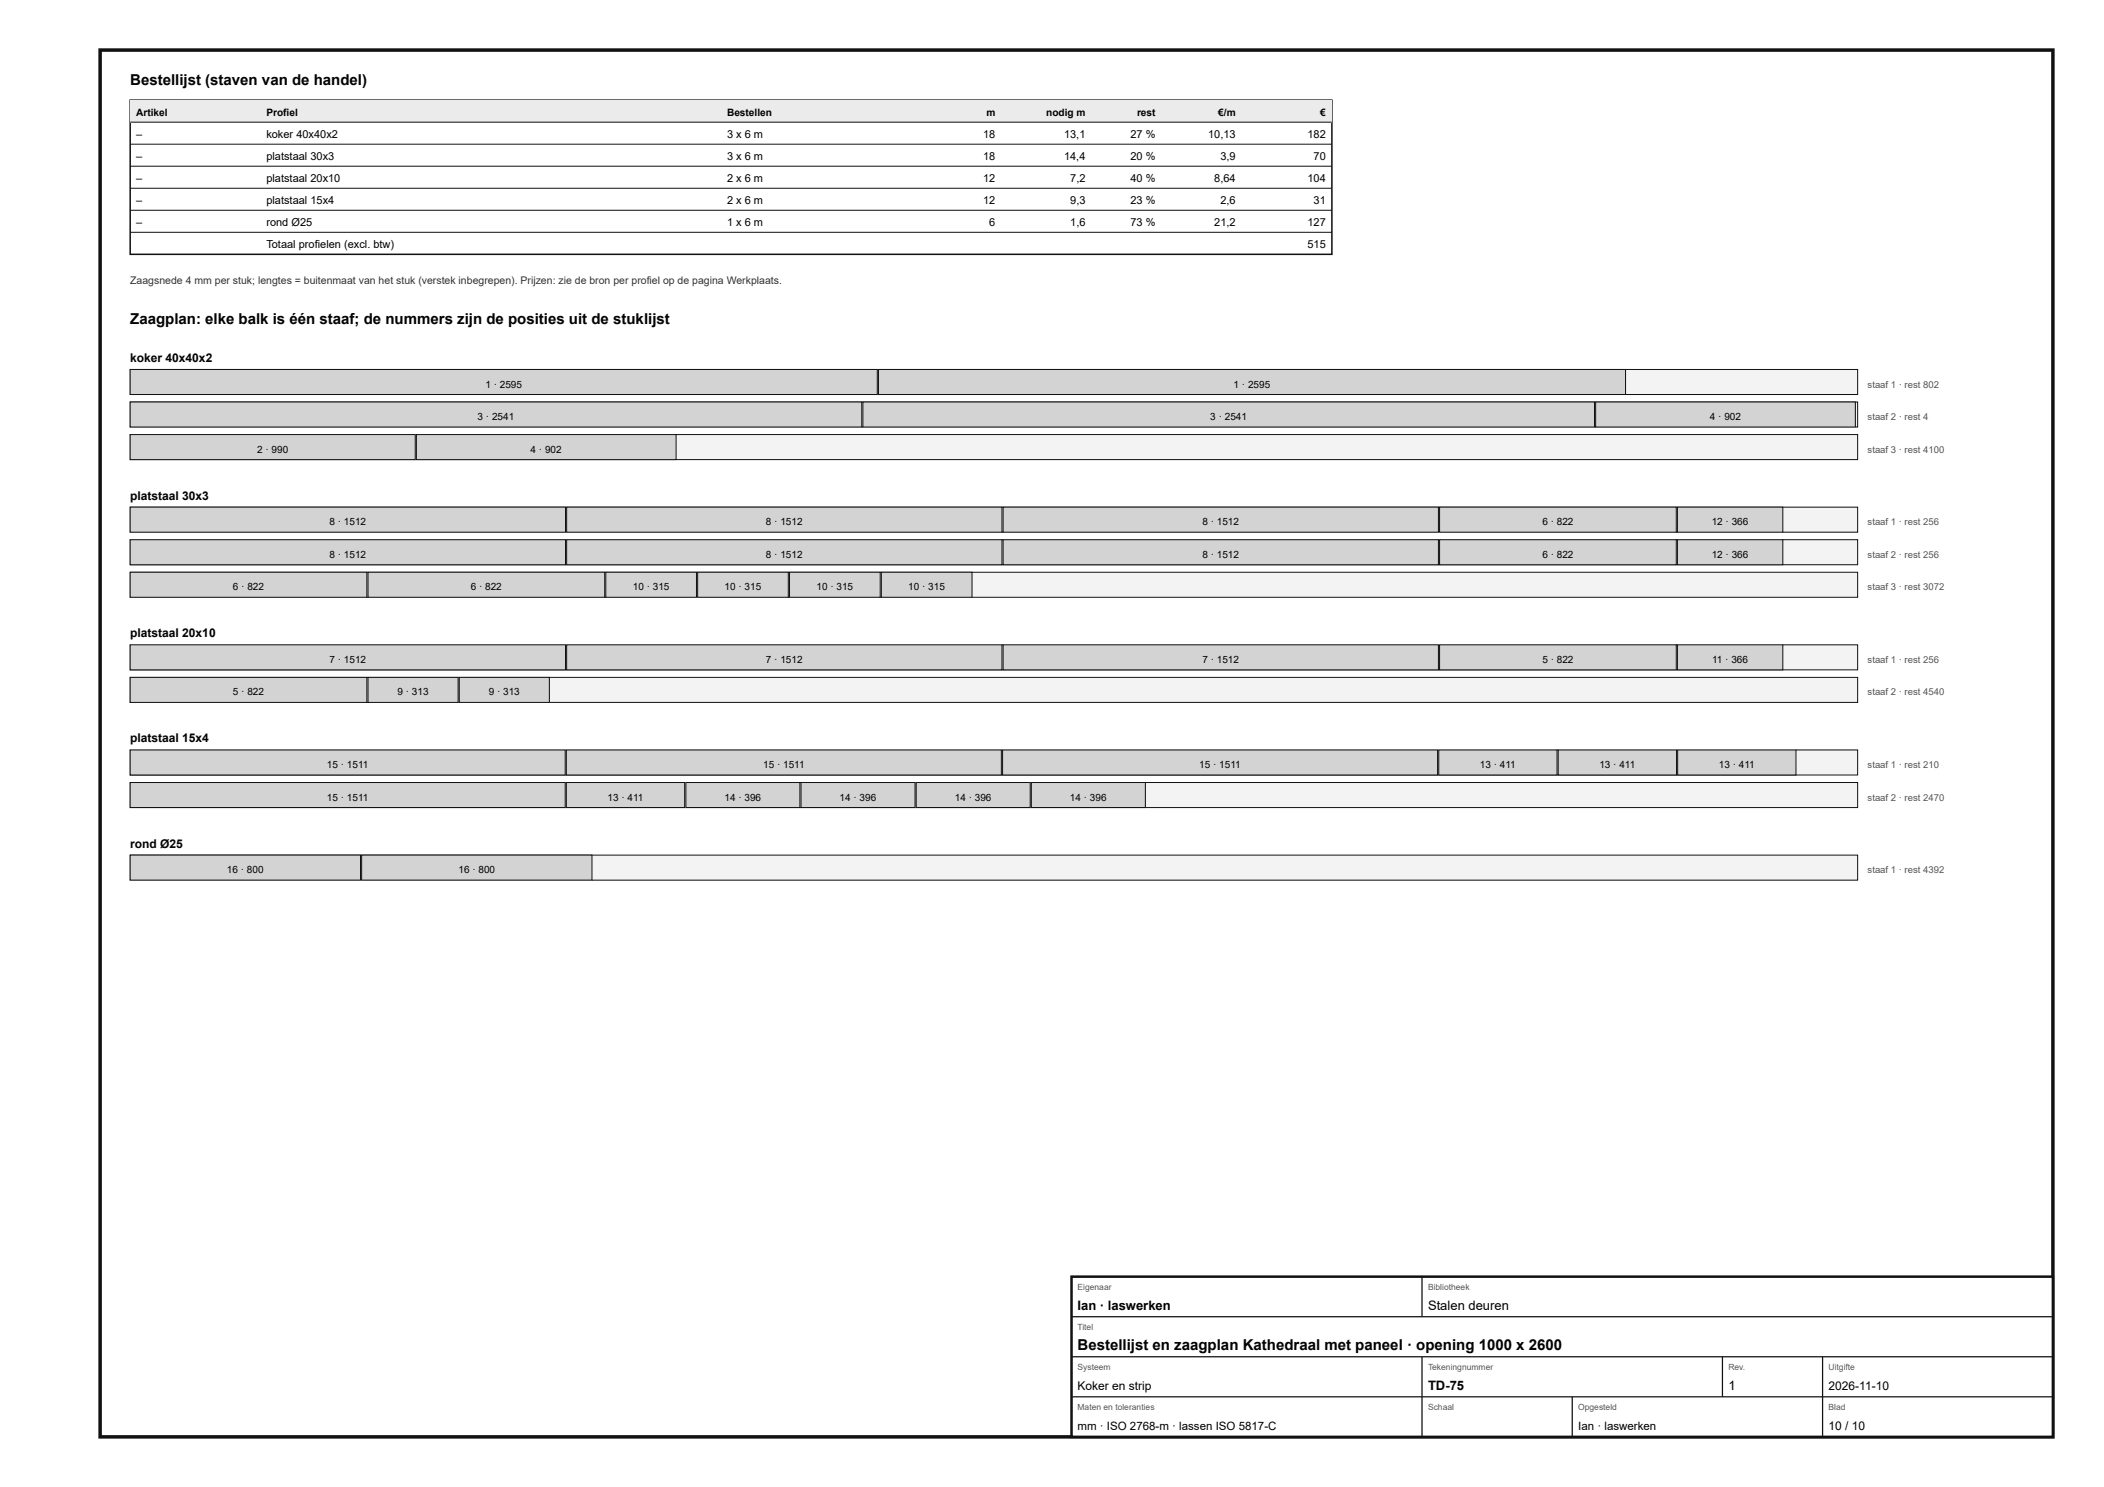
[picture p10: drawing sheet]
<svg xmlns="http://www.w3.org/2000/svg" width="420mm" height="297mm" viewBox="0 0 420 297" stroke-linecap="round" stroke-linejoin="round" font-family="sans-serif">
<defs><g id="words">
<g font-size="3">
<text x="26" y="17">Bestellijst (staven van de handel)</text>
<text x="26" y="64.8">Zaagplan: elke balk is één staaf; de nummers zijn de posities uit de stuklijst</text>
<text x="215.2" y="269.6">Bestellijst en zaagplan Kathedraal met paneel · opening 1000 x 2600</text>
</g>
<g font-size="2.6">
<text x="215.2" y="261.6">Ian · laswerken</text>
<text x="285.2" y="261.6">Stalen deuren</text>
<text x="285.2" y="277.6">TD-75</text>
<text x="345.2" y="277.6">1</text>
</g>
<g font-size="2.4">
<text x="26" y="72.3">koker 40x40x2</text>
<text x="26" y="99.8">platstaal 30x3</text>
<text x="26" y="127.3">platstaal 20x10</text>
<text x="26" y="148.3">platstaal 15x4</text>
<text x="26" y="169.3">rond Ø25</text>
<text x="215.2" y="277.6">Koker en strip</text>
<text x="365.2" y="277.6">2026-11-10</text>
<text x="365.2" y="285.6">10 / 10</text>
</g>
<g font-size="2.3">
<text x="215.2" y="285.6">mm · ISO 2768-m · lassen ISO 5817-C</text>
<text x="315.2" y="285.6">Ian · laswerken</text>
</g>
<g font-size="2.2">
<text x="27.2" y="27.5">–</text>
<text x="53.2" y="27.5">koker 40x40x2</text>
<text x="145.2" y="27.5">3 x 6 m</text>
<text x="196.3" y="27.5">18</text>
<text x="212.5" y="27.5">13,1</text>
<text x="225.8" y="27.5">27 %</text>
<text x="241.3" y="27.5">10,13</text>
<text x="261.1" y="27.5">182</text>
<text x="27.2" y="31.9">–</text>
<text x="53.2" y="31.9">platstaal 30x3</text>
<text x="145.2" y="31.9">3 x 6 m</text>
<text x="196.3" y="31.9">18</text>
<text x="212.5" y="31.9">14,4</text>
<text x="225.8" y="31.9">20 %</text>
<text x="243.7" y="31.9">3,9</text>
<text x="262.3" y="31.9">70</text>
<text x="27.2" y="36.3">–</text>
<text x="27.2" y="40.7">–</text>
<text x="53.2" y="36.3">platstaal 20x10</text>
<text x="53.2" y="40.7">platstaal 15x4</text>
<text x="145.2" y="36.3">2 x 6 m</text>
<text x="145.2" y="40.7">2 x 6 m</text>
<text x="196.3" y="36.3">12</text>
<text x="196.3" y="40.7">12</text>
<text x="213.7" y="36.3">7,2</text>
<text x="213.7" y="40.7">9,3</text>
<text x="225.8" y="36.3">40 %</text>
<text x="225.8" y="40.7">23 %</text>
<text x="242.5" y="36.3">8,64</text>
<text x="243.7" y="40.7">2,6</text>
<text x="261.1" y="36.3">104</text>
<text x="262.3" y="40.7">31</text>
<text x="27.2" y="45.1">–</text>
<text x="53.2" y="45.1">rond Ø25</text>
<text x="145.2" y="45.1">1 x 6 m</text>
<text x="197.6" y="45.1">6</text>
<text x="213.7" y="45.1">1,6</text>
<text x="225.8" y="45.1">73 %</text>
<text x="242.5" y="45.1">21,2</text>
<text x="261.1" y="45.1">127</text>
<text x="53.2" y="49.5">Totaal profielen (excl. btw)</text>
<text x="261.1" y="49.5">515</text>
</g>
<text font-size="2.1" fill="#333" x="26" y="56.8">Zaagsnede 4 mm per stuk; lengtes = buitenmaat van het stuk (verstek inbegrepen). Prijzen: zie de bron per profiel op de pagina Werkplaats.</text>
<g font-size="2">
<text x="27.2" y="23.1">Artikel</text>
<text x="53.2" y="23.1">Profiel</text>
<text x="145.2" y="23.1">Bestellen</text>
<text x="197" y="23.1">m</text>
<text x="208.9" y="23.1">nodig m</text>
<text x="227.1" y="23.1">rest</text>
<text x="243.3" y="23.1">€/m</text>
<text x="263.7" y="23.1">€</text>
<text x="96.9" y="77.4">1 · 2595</text>
<text x="246.4" y="77.4">1 · 2595</text>
<text x="95.4" y="83.9">3 · 2541</text>
<text x="241.7" y="83.9">3 · 2541</text>
<text x="341.5" y="83.9">4 · 902</text>
<text x="51.3" y="90.4">2 · 990</text>
<text x="106" y="90.4">4 · 902</text>
<text x="65.8" y="104.9">8 · 1512</text>
<text x="153" y="104.9">8 · 1512</text>
<text x="240.1" y="104.9">8 · 1512</text>
<text x="308" y="104.9">6 · 822</text>
<text x="341.9" y="104.9">12 · 366</text>
<text x="65.8" y="111.4">8 · 1512</text>
<text x="153" y="111.4">8 · 1512</text>
<text x="240.1" y="111.4">8 · 1512</text>
<text x="308" y="111.4">6 · 822</text>
<text x="341.9" y="111.4">12 · 366</text>
<text x="46.5" y="117.9">6 · 822</text>
<text x="94" y="117.9">6 · 822</text>
<text x="126.4" y="117.9">10 · 315</text>
<text x="144.7" y="117.9">10 · 315</text>
<text x="163.1" y="117.9">10 · 315</text>
<text x="181.4" y="117.9">10 · 315</text>
<text x="65.8" y="132.4">7 · 1512</text>
<text x="153" y="132.4">7 · 1512</text>
<text x="240.1" y="132.4">7 · 1512</text>
<text x="308" y="132.4">5 · 822</text>
<text x="341.9" y="132.4">11 · 366</text>
<text x="46.5" y="138.9">5 · 822</text>
<text x="79.4" y="138.9">9 · 313</text>
<text x="97.6" y="138.9">9 · 313</text>
<text x="65.3" y="153.4">15 · 1511</text>
<text x="152.4" y="153.4">15 · 1511</text>
<text x="239.5" y="153.4">15 · 1511</text>
<text x="295.6" y="153.4">13 · 411</text>
<text x="319.4" y="153.4">13 · 411</text>
<text x="343.3" y="153.4">13 · 411</text>
<text x="65.3" y="159.9">15 · 1511</text>
<text x="121.3" y="159.9">13 · 411</text>
<text x="144.7" y="159.9">14 · 396</text>
<text x="167.7" y="159.9">14 · 396</text>
<text x="190.7" y="159.9">14 · 396</text>
<text x="213.7" y="159.9">14 · 396</text>
<text x="45.3" y="174.4">16 · 800</text>
<text x="91.6" y="174.4">16 · 800</text>
</g>
<g font-size="1.9" fill="#555">
<text x="373" y="77.4">staaf 1 · rest 802</text>
<text x="373" y="83.9">staaf 2 · rest 4</text>
<text x="373" y="90.4">staaf 3 · rest 4100</text>
<text x="373" y="104.9">staaf 1 · rest 256</text>
<text x="373" y="111.4">staaf 2 · rest 256</text>
<text x="373" y="117.9">staaf 3 · rest 3072</text>
<text x="373" y="132.4">staaf 1 · rest 256</text>
<text x="373" y="138.9">staaf 2 · rest 4540</text>
<text x="373" y="153.4">staaf 1 · rest 210</text>
<text x="373" y="159.9">staaf 2 · rest 2470</text>
<text x="373" y="174.4">staaf 1 · rest 4392</text>
</g>
<g font-size="1.7" fill="#555">
<text x="215.2" y="257.6">Eigenaar</text>
<text x="285.2" y="257.6">Bibliotheek</text>
<text x="215.2" y="265.6">Titel</text>
<text x="215.2" y="273.6">Systeem</text>
<text x="285.2" y="273.6">Tekeningnummer</text>
<text x="345.2" y="273.6">Rev.</text>
<text x="365.2" y="273.6">Uitgifte</text>
<text x="215.2" y="281.6">Maten en toleranties</text>
<text x="285.2" y="281.6">Schaal</text>
<text x="315.2" y="281.6">Opgesteld</text>
<text x="365.2" y="281.6">Blad</text>
</g>
</g></defs>
<path d="M20 10h390v277h-390z" fill="none" stroke="#111" stroke-width=".7" stroke-linecap="butt"/>
<path d="M26 20h240v30.8h-240z" fill="none" stroke="#111" stroke-width=".3"/>
<path d="M26 20h240v4.4h-240z" fill="#e9ecee"/>
<path d="M26 24.4h240M26 28.8h240M26 33.2h240M26 37.6h240M26 42h240M26 46.4h240" fill="none" stroke="#111" stroke-width=".2"/>
<path d="M26 73.8h345v5h-345z" fill="#f2f3f3"/>
<path d="M26 73.8h345v5h-345z" fill="none" stroke="#111" stroke-width=".2"/>
<path d="M26 73.8h149.2v5h-149.2z" fill="#cfd4d7"/>
<path d="M26 73.8h149.2v5h-149.2z" fill="none" stroke="#111" stroke-width=".2"/>
<path d="M175.4 73.8h149.2v5h-149.2z" fill="#cfd4d7"/>
<path d="M175.4 73.8h149.2v5h-149.2z" fill="none" stroke="#111" stroke-width=".2"/>
<path d="M26 80.3h345v5h-345z" fill="#f2f3f3"/>
<path d="M26 80.3h345v5h-345z" fill="none" stroke="#111" stroke-width=".2"/>
<path d="M26 80.3h146.1v5h-146.1z" fill="#cfd4d7"/>
<path d="M26 80.3h146.1v5h-146.1z" fill="none" stroke="#111" stroke-width=".2"/>
<path d="M172.3 80.3h146.1v5h-146.1z" fill="#cfd4d7"/>
<path d="M172.3 80.3h146.1v5h-146.1z" fill="none" stroke="#111" stroke-width=".2"/>
<path d="M318.7 80.3h51.8v5h-51.8z" fill="#cfd4d7"/>
<path d="M318.7 80.3h51.8v5h-51.8z" fill="none" stroke="#111" stroke-width=".2"/>
<path d="M26 86.8h345v5h-345z" fill="#f2f3f3"/>
<path d="M26 86.8h345v5h-345z" fill="none" stroke="#111" stroke-width=".2"/>
<path d="M26 86.8h56.9v5h-56.9z" fill="#cfd4d7"/>
<path d="M26 86.8h56.9v5h-56.9z" fill="none" stroke="#111" stroke-width=".2"/>
<path d="M83.2 86.8h51.8v5h-51.8z" fill="#cfd4d7"/>
<path d="M83.2 86.8h51.8v5h-51.8z" fill="none" stroke="#111" stroke-width=".2"/>
<path d="M26 101.3h345v5h-345z" fill="#f2f3f3"/>
<path d="M26 101.3h345v5h-345z" fill="none" stroke="#111" stroke-width=".2"/>
<path d="M26 101.3h86.9v5h-86.9z" fill="#cfd4d7"/>
<path d="M26 101.3h86.9v5h-86.9z" fill="none" stroke="#111" stroke-width=".2"/>
<path d="M113.2 101.3h86.9v5h-86.9z" fill="#cfd4d7"/>
<path d="M113.2 101.3h86.9v5h-86.9z" fill="none" stroke="#111" stroke-width=".2"/>
<path d="M200.3 101.3h87v5h-87z" fill="#cfd4d7"/>
<path d="M200.3 101.3h87v5h-87z" fill="none" stroke="#111" stroke-width=".2"/>
<path d="M287.5 101.3h47.3v5h-47.3z" fill="#cfd4d7"/>
<path d="M287.5 101.3h47.3v5h-47.3z" fill="none" stroke="#111" stroke-width=".2"/>
<path d="M335 101.3h21.1v5h-21.1z" fill="#cfd4d7"/>
<path d="M335 101.3h21.1v5h-21.1z" fill="none" stroke="#111" stroke-width=".2"/>
<path d="M26 107.8h345v5h-345z" fill="#f2f3f3"/>
<path d="M26 107.8h345v5h-345z" fill="none" stroke="#111" stroke-width=".2"/>
<path d="M26 107.8h86.9v5h-86.9z" fill="#cfd4d7"/>
<path d="M26 107.8h86.9v5h-86.9z" fill="none" stroke="#111" stroke-width=".2"/>
<path d="M113.2 107.8h86.9v5h-86.9z" fill="#cfd4d7"/>
<path d="M113.2 107.8h86.9v5h-86.9z" fill="none" stroke="#111" stroke-width=".2"/>
<path d="M200.3 107.8h87v5h-87z" fill="#cfd4d7"/>
<path d="M200.3 107.8h87v5h-87z" fill="none" stroke="#111" stroke-width=".2"/>
<path d="M287.5 107.8h47.3v5h-47.3z" fill="#cfd4d7"/>
<path d="M287.5 107.8h47.3v5h-47.3z" fill="none" stroke="#111" stroke-width=".2"/>
<path d="M335 107.8h21.1v5h-21.1z" fill="#cfd4d7"/>
<path d="M335 107.8h21.1v5h-21.1z" fill="none" stroke="#111" stroke-width=".2"/>
<path d="M26 114.3h345v5h-345z" fill="#f2f3f3"/>
<path d="M26 114.3h345v5h-345z" fill="none" stroke="#111" stroke-width=".2"/>
<path d="M26 114.3h47.3v5h-47.3z" fill="#cfd4d7"/>
<path d="M26 114.3h47.3v5h-47.3z" fill="none" stroke="#111" stroke-width=".2"/>
<path d="M73.5 114.3h47.3v5h-47.3z" fill="#cfd4d7"/>
<path d="M73.5 114.3h47.3v5h-47.3z" fill="none" stroke="#111" stroke-width=".2"/>
<path d="M121 114.3h18.1v5h-18.1z" fill="#cfd4d7"/>
<path d="M121 114.3h18.1v5h-18.1z" fill="none" stroke="#111" stroke-width=".2"/>
<path d="M139.3 114.3h18.1v5h-18.1z" fill="#cfd4d7"/>
<path d="M139.3 114.3h18.1v5h-18.1z" fill="none" stroke="#111" stroke-width=".2"/>
<path d="M157.7 114.3h18.1v5h-18.1z" fill="#cfd4d7"/>
<path d="M157.7 114.3h18.1v5h-18.1z" fill="none" stroke="#111" stroke-width=".2"/>
<path d="M176 114.3h18.1v5h-18.1z" fill="#cfd4d7"/>
<path d="M176 114.3h18.1v5h-18.1z" fill="none" stroke="#111" stroke-width=".2"/>
<path d="M26 128.8h345v5h-345z" fill="#f2f3f3"/>
<path d="M26 128.8h345v5h-345z" fill="none" stroke="#111" stroke-width=".2"/>
<path d="M26 128.8h86.9v5h-86.9z" fill="#cfd4d7"/>
<path d="M26 128.8h86.9v5h-86.9z" fill="none" stroke="#111" stroke-width=".2"/>
<path d="M113.2 128.8h86.9v5h-86.9z" fill="#cfd4d7"/>
<path d="M113.2 128.8h86.9v5h-86.9z" fill="none" stroke="#111" stroke-width=".2"/>
<path d="M200.3 128.8h87v5h-87z" fill="#cfd4d7"/>
<path d="M200.3 128.8h87v5h-87z" fill="none" stroke="#111" stroke-width=".2"/>
<path d="M287.5 128.8h47.3v5h-47.3z" fill="#cfd4d7"/>
<path d="M287.5 128.8h47.3v5h-47.3z" fill="none" stroke="#111" stroke-width=".2"/>
<path d="M335 128.8h21.1v5h-21.1z" fill="#cfd4d7"/>
<path d="M335 128.8h21.1v5h-21.1z" fill="none" stroke="#111" stroke-width=".2"/>
<path d="M26 135.3h345v5h-345z" fill="#f2f3f3"/>
<path d="M26 135.3h345v5h-345z" fill="none" stroke="#111" stroke-width=".2"/>
<path d="M26 135.3h47.3v5h-47.3z" fill="#cfd4d7"/>
<path d="M26 135.3h47.3v5h-47.3z" fill="none" stroke="#111" stroke-width=".2"/>
<path d="M73.5 135.3h18v5h-18z" fill="#cfd4d7"/>
<path d="M73.5 135.3h18v5h-18z" fill="none" stroke="#111" stroke-width=".2"/>
<path d="M91.7 135.3h18v5h-18z" fill="#cfd4d7"/>
<path d="M91.7 135.3h18v5h-18z" fill="none" stroke="#111" stroke-width=".2"/>
<path d="M26 149.8h345v5h-345z" fill="#f2f3f3"/>
<path d="M26 149.8h345v5h-345z" fill="none" stroke="#111" stroke-width=".2"/>
<path d="M26 149.8h86.9v5h-86.9z" fill="#cfd4d7"/>
<path d="M26 149.8h86.9v5h-86.9z" fill="none" stroke="#111" stroke-width=".2"/>
<path d="M113.1 149.8h86.9v5h-86.9z" fill="#cfd4d7"/>
<path d="M113.1 149.8h86.9v5h-86.9z" fill="none" stroke="#111" stroke-width=".2"/>
<path d="M200.2 149.8h86.9v5h-86.9z" fill="#cfd4d7"/>
<path d="M200.2 149.8h86.9v5h-86.9z" fill="none" stroke="#111" stroke-width=".2"/>
<path d="M287.3 149.8h23.7v5h-23.7z" fill="#cfd4d7"/>
<path d="M287.3 149.8h23.7v5h-23.7z" fill="none" stroke="#111" stroke-width=".2"/>
<path d="M311.2 149.8h23.6v5h-23.6z" fill="#cfd4d7"/>
<path d="M311.2 149.8h23.6v5h-23.6z" fill="none" stroke="#111" stroke-width=".2"/>
<path d="M335.1 149.8h23.6v5h-23.6z" fill="#cfd4d7"/>
<path d="M335.1 149.8h23.6v5h-23.6z" fill="none" stroke="#111" stroke-width=".2"/>
<path d="M26 156.3h345v5h-345z" fill="#f2f3f3"/>
<path d="M26 156.3h345v5h-345z" fill="none" stroke="#111" stroke-width=".2"/>
<path d="M26 156.3h86.9v5h-86.9z" fill="#cfd4d7"/>
<path d="M26 156.3h86.9v5h-86.9z" fill="none" stroke="#111" stroke-width=".2"/>
<path d="M113.1 156.3h23.6v5h-23.6z" fill="#cfd4d7"/>
<path d="M113.1 156.3h23.6v5h-23.6z" fill="none" stroke="#111" stroke-width=".2"/>
<path d="M137 156.3h22.7v5h-22.7z" fill="#cfd4d7"/>
<path d="M137 156.3h22.7v5h-22.7z" fill="none" stroke="#111" stroke-width=".2"/>
<path d="M160 156.3h22.7v5h-22.7z" fill="#cfd4d7"/>
<path d="M160 156.3h22.7v5h-22.7z" fill="none" stroke="#111" stroke-width=".2"/>
<path d="M183 156.3h22.7v5h-22.7z" fill="#cfd4d7"/>
<path d="M183 156.3h22.7v5h-22.7z" fill="none" stroke="#111" stroke-width=".2"/>
<path d="M206 156.3h22.7v5h-22.7z" fill="#cfd4d7"/>
<path d="M206 156.3h22.7v5h-22.7z" fill="none" stroke="#111" stroke-width=".2"/>
<path d="M26 170.8h345v5h-345z" fill="#f2f3f3"/>
<path d="M26 170.8h345v5h-345z" fill="none" stroke="#111" stroke-width=".2"/>
<path d="M26 170.8h46v5h-46z" fill="#cfd4d7"/>
<path d="M26 170.8h46v5h-46z" fill="none" stroke="#111" stroke-width=".2"/>
<path d="M72.2 170.8h46v5h-46z" fill="#cfd4d7"/>
<path d="M72.2 170.8h46v5h-46z" fill="none" stroke="#111" stroke-width=".2"/>
<path d="M214 255h196v32h-196z" fill="#fff"/>
<path d="M214 255h196v32h-196z" fill="none" stroke="#111" stroke-width=".5"/>
<path d="M284 255v8M214 263h196M214 271h196M214 279h196M284 271v16M314 279v8M344 271v8M364 271v16" fill="none" stroke="#111" stroke-width=".25"/>
<use href="#words"/>
</svg>
